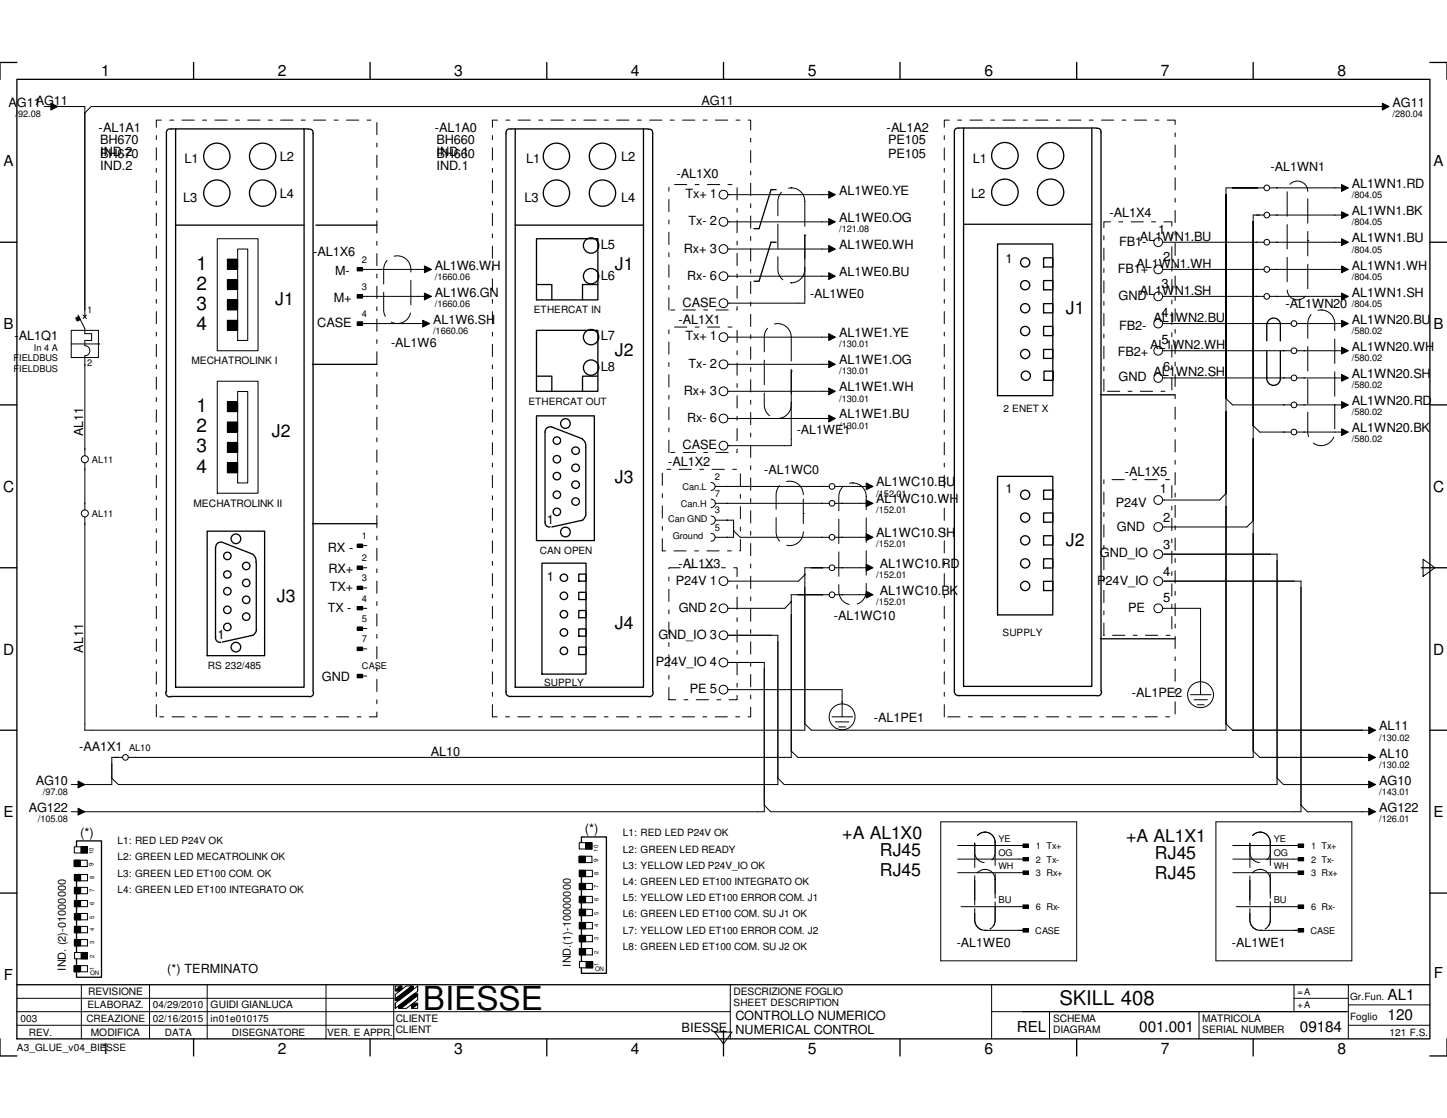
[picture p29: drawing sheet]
<svg xmlns="http://www.w3.org/2000/svg" width="279mm" height="216mm" viewBox="0 0 279 216" stroke-linecap="round" stroke-linejoin="round" font-family="sans-serif">
<defs><g id="words">
<text font-size="6.4" x="81.7" y="195.1">BIESSE</text>
<text font-size="3.9" x="204.6" y="194.1">SKILL 408</text>
<g font-size="3.7">
<text x="38" y="52.1">1</text>
<text x="38" y="56">2</text>
<text x="38" y="59.9">3</text>
<text x="38" y="63.8">4</text>
<text x="38" y="79.5">1</text>
<text x="38" y="83.4">2</text>
<text x="38" y="87.4">3</text>
<text x="38" y="91.3">4</text>
</g>
<g font-size="3.4">
<text x="118.7" y="52.1">J1</text>
<text x="53.1" y="58.9">J1</text>
<text x="205.8" y="60.7">J1</text>
<text x="118.7" y="68.7">J2</text>
<text x="52.5" y="84.4">J2</text>
<text x="118.7" y="93.3">J3</text>
<text x="205.8" y="105.5">J2</text>
<text x="53.5" y="116.2">J3</text>
<text x="118.7" y="121.4">J4</text>
<text x="162.6" y="162">+A AL1X0</text>
<text x="169.9" y="165.3">RJ45</text>
<text x="217.4" y="162.7">+A AL1X1</text>
<text x="223" y="165.9">RJ45</text>
<text x="169.9" y="169.2">RJ45</text>
<text x="223" y="169.8">RJ45</text>
</g>
<g font-size="3">
<text x="19.5" y="14.7">1</text>
<text x="53.6" y="14.7">2</text>
<text x="87.7" y="14.7">3</text>
<text x="121.8" y="14.7">4</text>
<text x="156" y="14.7">5</text>
<text x="190.1" y="14.7">6</text>
<text x="224.2" y="14.7">7</text>
<text x="258.2" y="14.7">8</text>
<text x=".6" y="95">C</text>
<text x="276.7" y="95">C</text>
<text x=".6" y="126.4">D</text>
<text x="276.7" y="126.4">D</text>
<text x="267.9" y="197">120</text>
<text x="267.9" y="193.1">AL1</text>
<text x="19.5" y="203.5">1</text>
<text x="53.6" y="203.5">2</text>
<text x="87.7" y="203.5">3</text>
<text x="121.8" y="203.5">4</text>
<text x="156" y="203.5">5</text>
<text x="190.1" y="203.5">6</text>
<text x="220" y="199.3">001.001</text>
<text x="224.2" y="203.5">7</text>
<text x="251" y="199.3">09184</text>
<text x="258.2" y="203.5">8</text>
</g>
<g font-size="2.9">
<text x=".7" y="32.1">A</text>
<text x="276.8" y="32.1">A</text>
<text x=".7" y="63.5">B</text>
<text x="276.8" y="63.5">B</text>
<text x=".7" y="157.9">E</text>
<text x="276.8" y="157.9">E</text>
<text x=".8" y="189.2">F</text>
<text x="276.9" y="188.9">F</text>
<text x="196.3" y="199.3">REL</text>
</g>
<g font-size="2.5">
<text x="1.7" y="20.6">AG11AG11</text>
<text x="135.5" y="20.3">AG11</text>
<text x="268.9" y="20.6">AG11</text>
<text x="19" y="25.5">-AL1A1</text>
<text x="19.3" y="27.8">BH670</text>
<text x="83.9" y="25.5">-AL1A0</text>
<text x="84.3" y="27.8">BH660</text>
<text x="171.2" y="25.5">-AL1A2</text>
<text x="171.5" y="27.8">PE105</text>
<text x="19.3" y="30.6">BH670</text>
<text x="19.3" y="30.1">IND.2</text>
<text x="19.3" y="32.9">IND.2</text>
<text x="35.6" y="31.4">L1</text>
<text x="54" y="31.1">L2</text>
<text x="84.3" y="30.6">BH660</text>
<text x="84.3" y="30.1">IND.1</text>
<text x="84.3" y="32.9">IND.1</text>
<text x="101.6" y="31.4">L1</text>
<text x="119.9" y="31.1">L2</text>
<text x="130.6" y="34.4">-AL1X0</text>
<text x="171.5" y="30.6">PE105</text>
<text x="187.8" y="31.4">L1</text>
<text x="35.3" y="38.9">L3</text>
<text x="54" y="38.3">L4</text>
<text x="101.3" y="38.9">L3</text>
<text x="119.9" y="38.9">L4</text>
<text x="132.3" y="38.3">Tx+ 1</text>
<text x="162" y="37.6">AL1WE0.YE</text>
<text x="187.5" y="38.3">L2</text>
<text x="214.2" y="41.9">-AL1X4</text>
<text x="261" y="36.3">AL1WN1.RD</text>
<text x="162" y="42.9">AL1WE0.OG</text>
<text x="216.1" y="47.5">FB1-</text>
<text x="220.1" y="46.5">AL1WN1.BU</text>
<text x="223.6" y="45.2">1</text>
<text x="261" y="46.8">AL1WN1.BU</text>
<text x="60.5" y="49.4">-AL1X6</text>
<text x="83.9" y="52.1">AL1W6.WH</text>
<text x="116" y="48.1">L5</text>
<text x="132" y="48.8">Rx+ 3</text>
<text x="162" y="48.1">AL1WE0.WH</text>
<text x="194.1" y="50.8">1</text>
<text x="215.8" y="52.7">FB1+</text>
<text x="224.6" y="50.4">2</text>
<text x="64.4" y="58.3">M+</text>
<text x="83.9" y="57.3">AL1W6.GN</text>
<text x="116" y="54">L6</text>
<text x="131.8" y="59.2">CASE</text>
<text x="216" y="57.9">GND</text>
<text x="220.1" y="57">AL1WN1.SH</text>
<text x="224.3" y="55.7">3</text>
<text x="248.2" y="59.5">-AL1WN20</text>
<text x="261" y="57.3">AL1WN1.SH</text>
<text x="2.8" y="65.7">-AL1Q1</text>
<text x="61.3" y="63.2">CASE</text>
<text x="116" y="65.7">L7</text>
<text x="131" y="62.5">-AL1X1</text>
<text x="132.3" y="65.7">Tx+ 1</text>
<text x="162" y="65.1">AL1WE1.YE</text>
<text x="216.1" y="63.8">FB2-</text>
<text x="222.7" y="62.1">AL1WN2.BU</text>
<text x="224.3" y="61.2">4</text>
<text x="261" y="62.5">AL1WN20.BU</text>
<text x="116" y="71.7">L8</text>
<text x="162" y="70.4">AL1WE1.OG</text>
<text x="215.8" y="68.7">FB2+</text>
<text x="224.3" y="66.4">5</text>
<text x="224.6" y="71.7">6</text>
<text x="132" y="76.2">Rx+ 3</text>
<text x="162" y="75.6">AL1WE1.WH</text>
<text x="216" y="73.6">GND</text>
<text x="222.7" y="72.6">AL1WN2.SH</text>
<text x="261" y="73">AL1WN20.SH</text>
<text x="261" y="78.2">AL1WN20.RD</text>
<text x="261" y="83.4">AL1WN20.BK</text>
<text x="131.8" y="86.7">CASE</text>
<text x="129" y="90">-AL1X2</text>
<text x="169.2" y="93.9">AL1WC10.BU</text>
<text x="194.1" y="95.2">1</text>
<text x="217.2" y="91.9">-AL1X5</text>
<text x="223.9" y="95.2">1</text>
<text x="105.6" y="101.1">1</text>
<text x="215.4" y="97.8">P24V</text>
<text x="224.6" y="100.8">2</text>
<text x="63.3" y="106.7">RX -</text>
<text x="169.2" y="103.8">AL1WC10.SH</text>
<text x="212.4" y="107.7">GND_IO</text>
<text x="215.6" y="102.4">GND</text>
<text x="224.6" y="106">3</text>
<text x="63.4" y="110.6">RX+</text>
<text x="105.6" y="112.3">1</text>
<text x="130.5" y="112.9">P24V 1</text>
<text x="131" y="109.6">-AL1X3</text>
<text x="169.9" y="109.6">AL1WC10.RD</text>
<text x="211.9" y="112.9">P24V_IO</text>
<text x="224.6" y="111.3">4</text>
<text x="131.1" y="118.2">GND 2</text>
<text x="161" y="119.8">-AL1WC10</text>
<text x="169.9" y="114.9">AL1WC10.BK</text>
<text x="217.8" y="118.2">PE</text>
<text x="224.6" y="116.2">5</text>
<text x="42" y="123.4">1</text>
<text x="127.1" y="123.4">GND_IO 3</text>
<text x="62.1" y="131.6">GND</text>
<text x="126.6" y="128.7">P24V_IO 4</text>
<text x="133.2" y="133.9">PE 5</text>
<text x="218.5" y="134.5">-AL1PE2</text>
<text x="168.7" y="139.4">-AL1PE1</text>
<text x="266.3" y="141.1">AL11</text>
<text x="15.3" y="145">-AA1X1</text>
<text x="83.2" y="146">AL10</text>
<text x="266.3" y="146.3">AL10</text>
<text x="6.9" y="151.6">AG10</text>
<text x="266.3" y="151.6">AG10</text>
<text x="5.5" y="156.8">AG122</text>
<text x="15.5" y="161.7">(*)</text>
<text x="112.9" y="160.9">(*)</text>
<text x="266.3" y="156.8">AG122</text>
<text x="142" y="197">CONTROLLO NUMERICO</text>
<text x="131.6" y="199.3">BIESSE</text>
</g>
<g font-size="2.4">
<text x="245.3" y="33.1">-AL1WN1</text>
<text x="261" y="41.6">AL1WN1.BK</text>
<text x="132.9" y="43.5">Tx- 2</text>
<text x="64.7" y="53">M-</text>
<text x="162" y="53.4">AL1WE0.BU</text>
<text x="219.5" y="51.7">AL1WN1.WH</text>
<text x="261" y="52.1">AL1WN1.WH</text>
<text x="132.7" y="54">Rx- 6</text>
<text x="156.4" y="57.6">-AL1WE0</text>
<text x="83.6" y="62.5">AL1W6.SH</text>
<text x="75.5" y="67.1">-AL1W6</text>
<text x="132.9" y="71">Tx- 2</text>
<text x="222.1" y="67.4">AL1WN2.WH</text>
<text x="261" y="67.7">AL1WN20.WH</text>
<text x="132.7" y="81.5">Rx- 6</text>
<text x="153.8" y="83.8">-AL1WE1</text>
<text x="162" y="80.8">AL1WE1.BU</text>
<text x="16.1" y="84.2" transform="rotate(-90 16.1 84.2)">AL11</text>
<text x="147.6" y="91.6">-AL1WC0</text>
<text x="169.2" y="97.2">AL1WC10.WH</text>
<text x="63.3" y="118.2">TX -</text>
<text x="63.7" y="114.2">TX+</text>
<text x="16.1" y="126.1" transform="rotate(-90 16.1 126.1)">AL11</text>
<text x="184.7" y="182.9">-AL1WE0</text>
<text x="237.9" y="182.9">-AL1WE1</text>
<text x="32.3" y="187.9">(*) TERMINATO</text>
<text x="142" y="199.8">NUMERICAL CONTROL</text>
</g>
<g font-size="2.1">
<text x="12.7" y="187.5" transform="rotate(-90 12.7 187.5)">IND. (2)-01000000</text>
<text x="110.2" y="186.7" transform="rotate(-90 110.2 186.7)">IND.(1)-10000000</text>
</g>
<g font-size="2">
<text x="37" y="70.4">MECHATROLINK I</text>
<text x="37.4" y="97.8">MECHATROLINK II</text>
<text x="17" y="192.1">REVISIONE</text>
<text x="40.6" y="194.7">GUIDI GIANLUCA</text>
<text x="76.4" y="197.4">CLIENTE</text>
<text x="141.6" y="192.1">DESCRIZIONE FOGLIO</text>
<text x="203.3" y="197.4">SCHEMA</text>
<text x="232.2" y="197.4">MATRICOLA</text>
<text x="17.6" y="200">MODIFICA</text>
<text x="76.4" y="199.6">CLIENT</text>
<text x="203.3" y="199.6">DIAGRAM</text>
<text x="232.2" y="199.6">SERIAL NUMBER</text>
</g>
<g font-size="1.9">
<text x="103.1" y="60.5">ETHERCAT IN</text>
<text x="102" y="78.2">ETHERCAT OUT</text>
<text x="193.8" y="79.5">2 ENET X</text>
<text x="104.2" y="107">CAN OPEN</text>
<text x="193.6" y="122.7">SUPPLY</text>
<text x="40.1" y="129.3">RS 232/485</text>
<text x="105.1" y="132.5">SUPPLY</text>
<text x="120.3" y="161.5">L1: RED LED P24V OK</text>
<text x="22.7" y="163.1">L1: RED LED P24V OK</text>
<text x="22.7" y="166.2">L2: GREEN LED MECATROLINK OK</text>
<text x="120.3" y="164.6">L2: GREEN LED READY</text>
<text x="120.3" y="167.8">L3: YELLOW LED P24V_IO OK</text>
<text x="22.7" y="169.3">L3: GREEN LED ET100 COM. OK</text>
<text x="22.7" y="172.5">L4: GREEN LED ET100 INTEGRATO OK</text>
<text x="120.3" y="170.9">L4: GREEN LED ET100 INTEGRATO OK</text>
<text x="120.3" y="174">L5: YELLOW LED ET100 ERROR COM. J1</text>
<text x="120.3" y="177.2">L6: GREEN LED ET100 COM. SU J1 OK</text>
<text x="120.3" y="180.3">L7: YELLOW LED ET100 ERROR COM. J2</text>
<text x="120.3" y="183.5">L8: GREEN LED ET100 COM. SU J2 OK</text>
<text x="3.9" y="197.4">003</text>
<text x="16.7" y="197.4">CREAZIONE</text>
<text x="16.9" y="194.7">ELABORAZ.</text>
<text x="29.5" y="194.7">04/29/2010</text>
<text x="29.5" y="197.4">02/16/2015</text>
<text x="40.6" y="197.4">in01e010175</text>
<text x="141.6" y="194.4">SHEET DESCRIPTION</text>
<text x="260.7" y="197">Foglio</text>
<text x="260.7" y="193.1">Gr.Fun.</text>
<text x="3.3" y="202.9">A3_GLUE_v04_BIESSE</text>
<text x="5.6" y="200">REV.</text>
<text x="31.8" y="200">DATA</text>
<text x="44.8" y="200">DISEGNATORE</text>
<text x="63.2" y="200">VER. E APPR.</text>
<text x="268.3" y="200">121 F.S.</text>
</g>
<g font-size="1.8">
<text x="3" y="22.6">/92.08</text>
<text x="268.9" y="22.6">/280.04</text>
<text x="261" y="38.3">/804.05</text>
<text x="162" y="44.8">/121.08</text>
<text x="261" y="43.5">/804.05</text>
<text x="69.9" y="50.8">2</text>
<text x="261" y="48.8">/804.05</text>
<text x="69.9" y="56">3</text>
<text x="83.9" y="54">/1660.06</text>
<text x="83.9" y="59.2">/1660.06</text>
<text x="261" y="54">/804.05</text>
<text x="261" y="59.2">/804.05</text>
<text x="16.8" y="60.5">1</text>
<text x="69.9" y="61.2">4</text>
<text x="83.6" y="64.4">/1660.06</text>
<text x="261" y="64.4">/580.02</text>
<text x="2.6" y="69.7">FIELDBUS</text>
<text x="2.6" y="71.8">FIELDBUS</text>
<text x="6.6" y="67.7">In 4 A</text>
<text x="16.8" y="70.7">2</text>
<text x="162" y="67.1">/130.01</text>
<text x="261" y="69.7">/580.02</text>
<text x="162" y="72.3">/130.01</text>
<text x="162" y="77.6">/130.01</text>
<text x="261" y="74.9">/580.02</text>
<text x="162" y="82.8">/130.01</text>
<text x="261" y="80.2">/580.02</text>
<text x="17.7" y="89.3">AL11</text>
<text x="261" y="85.4">/580.02</text>
<text x="131.8" y="94.6">Can.L</text>
<text x="138" y="92.6">2</text>
<text x="138" y="95.9">7</text>
<text x="169.2" y="95.9">/152.01</text>
<text x="17.7" y="99.8">AL11</text>
<text x="129" y="100.8">Can GND</text>
<text x="131.5" y="97.8">Can.H</text>
<text x="138" y="99.1">3</text>
<text x="169.2" y="99.1">/152.01</text>
<text x="69.9" y="104.1">1</text>
<text x="129.9" y="104.1">Ground</text>
<text x="138" y="102.4">5</text>
<text x="169.2" y="105.7">/152.01</text>
<text x="69.9" y="108.3">2</text>
<text x="69.9" y="112.3">3</text>
<text x="169.2" y="111.6">/152.01</text>
<text x="69.9" y="116.2">4</text>
<text x="169.2" y="116.8">/152.01</text>
<text x="69.9" y="120.1">5</text>
<text x="69.9" y="124">7</text>
<text x="69.9" y="129.3">CASE</text>
<text x="266.3" y="143">/130.02</text>
<text x="24.9" y="145">AL10</text>
<text x="266.3" y="148.3">/130.02</text>
<text x="8.3" y="153.5">/97.08</text>
<text x="266.3" y="153.5">/143.01</text>
<text x="7.3" y="158.7">/105.08</text>
<text x="266.3" y="158.7">/126.01</text>
<text x="192.8" y="162.7">YE</text>
<text x="192.8" y="165.3">OG</text>
<text x="200" y="164">1 Tx+</text>
<text x="200" y="166.6">2 Tx-</text>
<text x="246" y="162.7">YE</text>
<text x="246" y="165.3">OG</text>
<text x="253.2" y="164">1 Tx+</text>
<text x="253.2" y="166.6">2 Tx-</text>
<text x="200" y="169.2">3 Rx+</text>
<text x="253.2" y="169.2">3 Rx+</text>
<text x="192.8" y="174.4">BU</text>
<text x="200" y="175.7">6 Rx-</text>
<text x="246" y="174.4">BU</text>
<text x="253.2" y="175.7">6 Rx-</text>
<text x="199.9" y="180.3">CASE</text>
<text x="253" y="180.3">CASE</text>
<text x="250.5" y="192.1">=A</text>
<text x="250.5" y="194.7">+A</text>
</g>
<g font-size="1.7">
<text x="192.8" y="167.9">WH</text>
<text x="246" y="167.9">WH</text>
</g>
<g font-size="1.2">
<text x="18" y="167.2" transform="rotate(-90 18 167.2)">9</text>
<text x="18" y="165" transform="rotate(-90 18 165)">10</text>
<text x="115.5" y="166.4" transform="rotate(-90 115.5 166.4)">9</text>
<text x="115.5" y="164.5" transform="rotate(-90 115.5 164.5)">10</text>
<text x="17.4" y="188.3">ON</text>
<text x="114.9" y="187.5">ON</text>
</g>
<g font-size="1.1">
<text x="18.2" y="172.3" transform="rotate(-90 18.2 172.3)">7</text>
<text x="18.2" y="169.8" transform="rotate(-90 18.2 169.8)">8</text>
<text x="115.6" y="173.9" transform="rotate(-90 115.6 173.9)">6</text>
<text x="115.6" y="171.5" transform="rotate(-90 115.6 171.5)">7</text>
<text x="115.6" y="169" transform="rotate(-90 115.6 169)">8</text>
<text x="18.2" y="179.8" transform="rotate(-90 18.2 179.8)">4</text>
<text x="18.2" y="177.4" transform="rotate(-90 18.2 177.4)">5</text>
<text x="18.2" y="174.7" transform="rotate(-90 18.2 174.7)">6</text>
<text x="115.6" y="179" transform="rotate(-90 115.6 179)">4</text>
<text x="115.6" y="176.6" transform="rotate(-90 115.6 176.6)">5</text>
<text x="18.2" y="184.9" transform="rotate(-90 18.2 184.9)">2</text>
<text x="18.2" y="182.3" transform="rotate(-90 18.2 182.3)">3</text>
<text x="115.6" y="184.1" transform="rotate(-90 115.6 184.1)">2</text>
<text x="115.6" y="181.5" transform="rotate(-90 115.6 181.5)">3</text>
<text x="18.2" y="187.4" transform="rotate(-90 18.2 187.4)">1</text>
<text x="115.6" y="186.6" transform="rotate(-90 115.6 186.6)">1</text>
</g>
</g></defs>
<g fill="none" stroke="#000" stroke-width=".25">
<path d="M3.3 15.3h272.8v185.3h-272.8zM3.3 12.1h-3.3v3.2M37.4 12.1v3.2M71.5 12.1v3.2M105.6 12.1v3.2M139.7 12.1v3.2M173.8 12.1v3.2M207.9 12.1v3.2M242 12.1v3.2M276.1 12.1h3.3v3.2M33 24.9a.7 .7 0 0 0-.9 .9v107.8M33 24.9h.9"/>
<path d="M33.9 24.9h24.8v107.8h-24.8zM58.7 24.9h.9M59.6 25a.63 .63 0 0 1 .7 .1 .63 .63 0 0 1 .1 .7M60.5 25.8v107.8M97.7 25.8v107.8M98.6 24.9a.66 .66 0 0 0-.7 .2 .66 .66 0 0 0-.2 .7M98.6 24.9h.9M99.5 24.9h24.7v107.8h-24.7zM124.2 24.9h.9M125.2 25a.63 .63 0 0 1 .6 .1 .63 .63 0 0 1 .2 .7M126 25.8v107.8M149.9 36.6h-1l-2.3 7.6h-1"/>
<path d="M184.3 25.6v107.8M185.2 24.8a.66 .66 0 0 0-.7 .1 .66 .66 0 0 0-.2 .7M185.2 24.7h.9M186.1 24.7h24.7v107.8h-24.7zM210.8 24.7h.9M211.8 24.8a.63 .63 0 0 1 .6 .2 .63 .63 0 0 1 .2 .6M212.6 25.6v107.8M0 46.8h3.3M33.9 43.5h24.8M61 43.5h11.8M99.5 43.5h24.7M103.6 54.9h3v3"/>
<path d="M103.6 46.1h11.8v11.8h-11.8zM115.4 54.9h-2.9v3M149.9 46.8h-1l-2.3 7.5h-1M186.1 43.3h24.7M192.6 47.1h10.7v29.3h-10.7zM201.5 49.8h1.8v1.8h-1.8zM201.5 54.2h1.8v1.8h-1.8zM201.5 58.6h1.8v1.8h-1.8zM276.1 46.8h3.3M0 78.2h3.3M60.3 70.4h12.5M103.6 72.6h3v3"/>
<path d="M103.6 63.8h11.8v11.8h-11.8zM115.4 72.6h-2.9v3M201.5 63h1.8v1.8h-1.8zM201.5 67.5h1.8v1.7h-1.8zM201.6 71.7h1.8v1.7h-1.8zM212.5 76.2h14.4M276.1 78.2h3.3M103.6 80.3h11.2v24.1h-11.2zM112.4 84.8a1.52 1.52 0 0 1 .7 1.6M112.5 84.8l-5.9-2.3a1 1 0 0 0-1.4 .9v17.4M113.1 99.4l-.2 .6-.5 .5M113.1 86.4v13.1"/>
<path d="M192.6 92h10.7v26.7h-10.7zM201.5 94.7h1.8v1.7h-1.8zM201.5 99.1h1.8v1.7h-1.8zM0 109.6h3.3M40 102.6h11.1v24h-11.1zM41.6 105.7v17.3M41.7 105.7a.97 .97 0 0 1 1.2-1l5.9 2.3M48.8 107.1a1.51 1.51 0 0 1 .6 1.5M49.5 108.7v13M60.3 101.1h12.5M104.6 108.8h8.6v21.4h-8.6zM105.3 100.8a.78 .78 0 0 0 .9 .9"/>
<path d="M111.8 110.9h1.4v1.3h-1.4zM111.8 114.4h1.4v1.4h-1.4zM111.8 117.9h1.4v1.4h-1.4zM112.5 100.5l-5.9 1.3M201.5 103.5h1.8v1.7h-1.8zM201.5 107.9h1.8v1.8h-1.8zM201.5 112.3h1.8v1.7h-1.8zM274.4 109.6h5M32 133.6a.75 .75 0 0 0 .2 .7 .75 .75 0 0 0 .8 .2M41.7 123a.84 .84 0 0 0 .9 1M48.8 122.7l-5.9 1.3M49.5 121.7l-.3 .6-.4 .4"/>
<path d="M60.5 133.6a.71 .71 0 0 1-.2 .7 .71 .71 0 0 1-.7 .2h-26.6M97.7 133.5a.78 .78 0 0 0 1 1M111.8 121.5h1.4v1.4h-1.4zM111.8 125h1.4v1.4h-1.4zM126.1 133.6a.71 .71 0 0 1-.2 .7 .71 .71 0 0 1-.8 .2h-26.5M184.3 133.3a.78 .78 0 0 0 .9 1M212.5 123.4h14.4M212.6 133.4a.7 .7 0 0 1-.1 .8 .7 .7 0 0 1-.8 .1h-26.5M0 141h3.3M276.1 141h3.3M0 172.5h3.3M14.8 163.4v-1h4.8v26.3h-4.8v-1"/>
<path d="M14.8 170.1v1.2M14.8 172.6v1.3M14.8 175.1v1.3M14.8 177.6v1.3M112.3 162.7v-1.1h4.8v26.4h-4.8v-1.1M112.3 169.3v1.3M112.3 171.8v1.3M112.3 174.3v1.3M112.3 176.8v1.3M112.3 179.4v1.2M276.1 172.5h3.3M3.3 190.2h272.8"/>
<path d="M14.8 180.1v1.3M14.8 182.7v1.2M14.8 185.2v1.2M112.3 181.9v1.2M112.3 184.4v1.2M139.7 199v4.9M0 200.6v3.3h3.3M37.4 200.6v3.3M71.5 200.6v3.3M105.6 200.6v3.3M173.8 200.6v3.3M207.9 200.6v3.3"/>
<path d="M242 200.6v3.3M279.4 200.6v3.3h-3.3"/>
<circle cx="41.9" cy="30.2" r="2.54"/>
<circle cx="41.9" cy="37.3" r="2.54"/>
<circle cx="50.7" cy="30.2" r="2.54"/>
<circle cx="50.7" cy="37.3" r="2.54"/>
<circle cx="107.4" cy="30.2" r="2.54"/>
<circle cx="107.4" cy="37.3" r="2.54"/>
<circle cx="116.3" cy="30.2" r="2.54"/>
<circle cx="116.3" cy="37.3" r="2.54"/>
<circle cx="194" cy="30.1" r="2.55"/>
<circle cx="194" cy="37.1" r="2.55"/>
<circle cx="202.9" cy="30.1" r="2.54"/>
<circle cx="202.9" cy="37.1" r="2.54"/>
<circle cx="114.1" cy="47.4" r="1.48"/>
<circle cx="114.1" cy="53.3" r="1.48"/>
<circle cx="197.9" cy="55.1" r=".89"/>
<circle cx="197.9" cy="50.7" r=".89"/>
<circle cx="197.9" cy="59.5" r=".89"/>
<circle cx="114.1" cy="71" r="1.48"/>
<circle cx="114.1" cy="65.1" r="1.48"/>
<circle cx="197.9" cy="63.9" r=".89"/>
<circle cx="197.9" cy="68.4" r=".89"/>
<circle cx="198.1" cy="72.6" r=".89"/>
<circle cx="107.5" cy="95.5" r=".72"/>
<circle cx="107.5" cy="91.9" r=".72"/>
<circle cx="107.5" cy="98.8" r=".72"/>
<circle cx="107.5" cy="88.7" r=".72"/>
<circle cx="107.5" cy="85.1" r=".72"/>
<circle cx="109.2" cy="81.8" r=".93"/>
<circle cx="111.2" cy="90.3" r=".73"/>
<circle cx="111.2" cy="87" r=".73"/>
<circle cx="111.2" cy="93.6" r=".73"/>
<circle cx="111.2" cy="96.9" r=".73"/>
<circle cx="197.9" cy="99.9" r=".89"/>
<circle cx="197.9" cy="95.5" r=".89"/>
<circle cx="43.9" cy="114.2" r=".72"/>
<circle cx="43.9" cy="117.8" r=".72"/>
<circle cx="43.9" cy="107.4" r=".72"/>
<circle cx="43.9" cy="110.9" r=".71"/>
<circle cx="45.6" cy="104.1" r=".93"/>
<circle cx="47.5" cy="112.6" r=".72"/>
<circle cx="47.5" cy="119.1" r=".72"/>
<circle cx="47.5" cy="115.8" r=".72"/>
<circle cx="47.5" cy="109.3" r=".72"/>
<circle cx="108.9" cy="118.6" r=".72"/>
<circle cx="108.9" cy="115.1" r=".72"/>
<circle cx="108.9" cy="111.6" r=".71"/>
<circle cx="109.2" cy="102.7" r=".93"/>
<circle cx="197.9" cy="113.2" r=".89"/>
<circle cx="197.9" cy="104.3" r=".89"/>
<circle cx="197.9" cy="108.8" r=".89"/>
<circle cx="43.9" cy="121.1" r=".72"/>
<circle cx="45.6" cy="125" r=".93"/>
<circle cx="108.9" cy="125.7" r=".72"/>
<circle cx="108.9" cy="122.1" r=".72"/>
</g>
<g fill="none" stroke="#000" stroke-width=".19">
<path d="M9.8 19.9l1.3 .7-1.3 .7zM266.9 19.9l1.3 .7-1.3 .7zM8.5 20.6h2M11 20.6h5.4v40.6M140.5 37.6h20.2M160 37l1.3 .6-1.3 .7zM244.1 36.3h-7.4v104.7h-80l-1.3-1.2M245.1 36.3h14.6M259 35.6l1.3 .7-1.3 .7zM267.6 20.6h-250l-1.2 1.2M42 46.1h7.8v21.6h-7.8zM43.9 50h2v2h-2z"/>
<path d="M43.9 54h2v1.9h-2zM43.9 57.9h2v2h-2zM45.9 48.1h1.9v17.6h-1.9zM69 51.7h1v.6h-1zM69 56.9h1v.7h-1zM70 57.2h12.6M70 52h12.6M82 51.4l1.3 .6-1.3 .7zM82 56.6l1.3 .6-1.3 .7zM140.5 53.3h20.2M140.5 48.1h20.2M140.5 42.8h20.2"/>
<path d="M155.4 45.5v13h-14.9M160 42.2l1.3 .6-1.3 .7zM160 47.4l1.3 .7-1.3 .6zM160 52.7l1.3 .6-1.3 .7zM224.5 57.2h19.6M224.5 52h19.6M224.5 46.8h19.6M244.1 41.5h-2.1v104.8h-87.9l-1.3-1.3M245.1 57.2h14.6M245.1 52h14.6M245.1 46.8h14.6M245.1 41.5h14.6"/>
<path d="M259 40.9l1.3 .6-1.3 .7zM259 46.1l1.3 .7-1.3 .6zM259 51.4l1.3 .6-1.3 .7zM259 56.6l1.3 .6-1.3 .7zM13.8 63.8h5.2v5.2h-5.2zM13.8 66.4h5.2M14.6 61.4l.6-.3 .3 .6-.6 .3zM15.1 60.8l1.3 2.7v.9h1.3v1.3h-1.3v1.1a.97 .97 0 0 1 1 .9 .97 .97 0 0 1-1 1v19.3M16 60.8l.7 .7M16.7 60.8l-.7 .7M19 66.4h.1M42 73.6h7.8v21.6h-7.8z"/>
<path d="M43.9 61.8h2v2h-2zM43.9 77.6h2v1.9h-2zM45.9 75.6h1.9v17.7h-1.9zM69 62.1h1v.7h-1zM70 62.5h12.3M81.6 61.8l1.4 .7-1.4 .7zM140.5 65.1h20.2M140.5 70.4h20.2M140.5 75.6h20.2M152.8 71.7v14.4h-12.3M160 64.4l1.3 .7-1.3 .6zM160 69.7l1.3 .7-1.3 .6z"/>
<path d="M160 74.9l1.3 .7-1.3 .6zM224.5 73h24.8M224.5 67.7h24.8M224.5 62.5h24.8M236.7 77l1.3 1.2h11.3M250.4 73h9.3M250.4 67.7h9.3M250.4 62.5h9.3M250.4 78.2h9.3M259 61.8l1.3 .7-1.3 .7zM259 67.1l1.3 .6-1.3 .7zM259 72.3l1.3 .7-1.3 .6z"/>
<path d="M259 77.6l1.3 .6-1.3 .7zM16.4 89.3v9.2M16.4 99.8v41.2h139v-31.4h4.7M43.9 81.5h2v1.9h-2zM43.9 85.4h2v2h-2zM43.9 89.3h2v2h-2zM137.3 93.2a.76 .76 0 0 1 .8 .7 .76 .76 0 0 1-.8 .8M137.3 96.4a.81 .81 0 0 1 .8 .8 .81 .81 0 0 1-.8 .8M137.3 99.7a.81 .81 0 0 1 .8 .8 .81 .81 0 0 1-.8 .8M138.1 97.2h22M138.1 93.9h22M140.5 80.8h20.2"/>
<path d="M160 80.2l1.3 .6-1.3 .7zM161.2 97.2h6.7M161.2 93.9h6.7M167.3 93.3l1.3 .6-1.3 .7zM167.3 96.6l1.3 .6-1.3 .6zM236.7 95.3l-1.2 1.3h-11M242 82.2l1.2 1.2h6.1M250.4 83.4h9.3M259 82.8l1.3 .6-1.3 .7zM69 105.1h1v.6h-1zM69 109.3h1v.7h-1zM69 113.2h1v.6h-1z"/>
<path d="M69 117.1h1v.7h-1zM70 117.5h.8M70 109.6h.8M70 105.4h.8M70 113.5h.8M137.3 103a.76 .76 0 0 1 .8 .8 .76 .76 0 0 1-.8 .7M138.1 100.5h3.5v3.3h-3.5M141.6 102.5l1.3 1.3h17.2M152.8 116.2l-1.2 1.3h-11.1M155.4 111l-1.2 1.2h-13.7M160.1 114.8h-7.3v31.5h-128M161.2 103.8h6.7"/>
<path d="M161.2 114.8h6.7M161.2 109.6h6.7M167.3 103.1l1.3 .7-1.3 .6zM167.3 109l1.3 .6-1.3 .7zM167.3 114.2l1.3 .6-1.3 .7zM224.5 107h22.1v44.5h-95.2l-1.2-1.2M224.5 117.5h7.3v16.7M224.5 112.2h26.7v44.6h-102.4l-1.2-1.3M242 100.5l-1.3 1.3h-16.2M274.8 108l2.3 1.6-2.3 1.7zM69 121.1h1v.6h-1zM69 125h1v.6h-1z"/>
<path d="M69 130.2h1v.7h-1zM70 121.4h.8M70 125.3h.8M70 130.6h.8M140.5 122.7h9.7v28.8h-127.3l-1.3-1.2M140.5 133.2h22.1v5.2M140.5 127.9h7.1v28.9h-131.3M160.7 138.4h3.9M161.3 139.4h2.6M229.9 134.2h3.9M230.5 135.1h2.6M231.2 136.1h1.3"/>
<path d="M236.7 139.8l1.3 1.2h27M13.8 151.5h1.9M13.8 156.8h1.9M15.1 150.8l1.3 .7-1.3 .6zM15.1 156.1l1.3 .7-1.3 .6zM23.7 146.3h-2.1v5.2h-5.3M162 140.4h1.3M181.7 158.7h26.2v26.8h-26.2zM234.8 158.7h26.2v26.8h-26.2zM242 145l1.2 1.3h21.8M246.6 150.3l1.2 1.2h17.2M251.2 155.5l1.2 1.3h12.6"/>
<path d="M264.3 140.4l1.3 .6-1.3 .7zM264.3 145.6l1.3 .7-1.3 .6zM264.3 150.8l1.3 .7-1.3 .6zM264.3 156.1l1.3 .7-1.3 .6zM14.3 166.1h1.2v1.2h-1.2zM14.4 168.9h1.2v1.2h-1.2zM14.4 171.4h1.2v1.2h-1.2zM14.4 173.9h1.2v1.2h-1.2zM14.4 176.4h1.2v1.2h-1.2zM14.4 178.9h1.2v1.2h-1.2zM14.4 163.5h2.4v1.2h-2.4zM14.4 166.1h2.4v1.2h-2.4z"/>
<path d="M14.4 168.9h2.5v1.2h-2.5zM14.4 171.4h2.5v1.2h-2.5zM14.4 173.9h2.5v1.2h-2.5zM14.4 176.4h2.5v1.2h-2.5zM14.4 178.9h2.5v1.2h-2.5zM15.6 163.5h1.2v1.2h-1.2zM111.8 165.4h1.2v1.2h-1.2zM111.8 168.1h1.3v1.2h-1.3zM111.8 170.6h1.3v1.2h-1.3zM111.8 173.1h1.3v1.2h-1.3zM111.8 175.6h1.3v1.2h-1.3zM111.8 178.1h1.3v1.3h-1.3z"/>
<path d="M111.8 162.7h2.5v1.3h-2.5zM111.8 165.4h2.5v1.2h-2.5zM111.9 168.1h2.5v1.2h-2.5zM111.9 170.6h2.5v1.2h-2.5zM111.9 173.1h2.5v1.2h-2.5zM111.9 175.6h2.5v1.2h-2.5zM111.9 178.1h2.5v1.3h-2.5zM113.1 162.7h1.2v1.3h-1.2zM184.9 163.3h12.7M184.9 165.9h12.7M184.9 168.5h12.7M185.6 175.1h12"/>
<path d="M190.2 179.7h7.4M197.5 163h1.1v.6h-1.1zM197.5 165.6h1.1v.6h-1.1zM197.5 168.2h1.1v.7h-1.1zM197.5 174.8h1.1v.6h-1.1zM197.5 179.3h1.1v.7h-1.1zM238 163.3h12.7M238 165.9h12.7M238 168.5h12.7M238.7 175.1h12M243.3 179.7h7.4M250.7 163h1v.6h-1z"/>
<path d="M250.7 165.6h1v.6h-1zM250.7 168.2h1v.7h-1zM250.7 174.8h1v.6h-1zM250.7 179.3h1v.7h-1zM3.3 195.4h137.7M3.3 198h72.7M3.3 192.8h72.7M14.3 186.5h1.3v1.2h-1.3zM14.4 181.4h1.2v1.3h-1.2zM14.4 181.4h2.5v1.3h-2.5zM14.4 183.9h2.5v1.3h-2.5zM14.4 186.5h2.5v1.2h-2.5z"/>
<path d="M15.7 183.9h1.2v1.3h-1.2zM15.7 190.2v10.4M28.9 190.2v10.4M40 190.2v10.4M62.9 190.2v10.4M76 190.2v10.4M76.3 192.9l3.2-2.5h.3v.7l-2.8 2.1h-.7zM76.3 191.2l1-.8h.3v.6l-.4 .4h-.9zM76.3 193.7l4.3-3.3v1l-4.3 3.3zM76.3 192l2.1-1.6h1.1l-3.2 2.5zM76.3 190.4h1l-1 .8zM76.3 192.9v.4"/>
<path d="M76.3 193.7v1M77 194.2l3-2.3h.6v.3l-3.2 2.5h-.4zM77.4 194.7l3.2-2.5v.9l-2.1 1.6zM79.5 194l.3-.3h.8v.2l-1 .8h-.1zM79.6 194.7l1-.8v.8zM80.6 190.4v1M111.8 180.6h1.3v1.3h-1.3zM111.8 183.2h1.3v1.2h-1.3zM111.9 180.6h2.5v1.3h-2.5zM111.9 183.2h2.5v1.2h-2.5zM111.9 185.7h2.5v1.2h-2.5zM113.2 185.7h1.3v1.2h-1.3z"/>
<path d="M138 199.3h3.4l-1.7 2.3zM141 190.2v10.4M191.5 195.4h68.8M191.5 190.2v10.4M202.6 195.4v5.2M231.5 195.4v5.2M249.9 192.8h10.4M249.9 190.2v5.2M260.3 190.2v10.4M260.3 198h15.8M260.3 194.1h15.8"/>
<circle cx="139.7" cy="37.6" r=".85"/>
<circle cx="244.6" cy="36.3" r=".55"/>
<circle cx="139.7" cy="58.5" r=".85"/>
<circle cx="139.7" cy="42.8" r=".85"/>
<circle cx="139.7" cy="53.3" r=".85"/>
<circle cx="139.7" cy="48.1" r=".85"/>
<circle cx="223.6" cy="46.8" r=".85"/>
<circle cx="223.6" cy="52" r=".85"/>
<circle cx="223.6" cy="57.2" r=".85"/>
<circle cx="244.6" cy="57.2" r=".55"/>
<circle cx="244.6" cy="41.5" r=".55"/>
<circle cx="244.6" cy="52" r=".55"/>
<circle cx="244.6" cy="46.8" r=".55"/>
<circle cx="139.7" cy="65.1" r=".85"/>
<circle cx="139.7" cy="70.4" r=".85"/>
<circle cx="139.7" cy="75.6" r=".85"/>
<circle cx="223.6" cy="73" r=".85"/>
<circle cx="223.6" cy="62.5" r=".85"/>
<circle cx="223.6" cy="67.7" r=".85"/>
<circle cx="249.9" cy="67.7" r=".55"/>
<circle cx="249.9" cy="62.5" r=".55"/>
<circle cx="249.9" cy="73" r=".55"/>
<circle cx="249.9" cy="78.2" r=".55"/>
<circle cx="16.4" cy="88.7" r=".68"/>
<circle cx="16.4" cy="99.1" r=".68"/>
<circle cx="139.7" cy="86.1" r=".85"/>
<circle cx="139.7" cy="80.8" r=".85"/>
<circle cx="160.7" cy="93.9" r=".55"/>
<circle cx="160.7" cy="97.2" r=".55"/>
<circle cx="223.6" cy="96.6" r=".85"/>
<circle cx="249.9" cy="83.4" r=".55"/>
<circle cx="139.7" cy="112.2" r=".85"/>
<circle cx="139.7" cy="117.5" r=".85"/>
<circle cx="160.7" cy="109.6" r=".55"/>
<circle cx="160.7" cy="103.8" r=".55"/>
<circle cx="160.7" cy="114.9" r=".55"/>
<circle cx="223.6" cy="101.8" r=".85"/>
<circle cx="223.6" cy="112.2" r=".85"/>
<circle cx="223.6" cy="107" r=".85"/>
<circle cx="223.6" cy="117.5" r=".85"/>
<circle cx="139.7" cy="133.2" r=".85"/>
<circle cx="139.7" cy="127.9" r=".85"/>
<circle cx="139.7" cy="122.7" r=".85"/>
<circle cx="162.6" cy="138.4" r="2.49"/>
<circle cx="231.8" cy="134.2" r="2.5"/>
<circle cx="24.2" cy="146.3" r=".55"/>
</g>
<g fill="#000">
<path d="M9.8 19.9l1.3 .7-1.3 .7zM266.9 19.9l1.3 .7-1.3 .7zM160 37l1.3 .6-1.3 .7zM259 35.6l1.3 .7-1.3 .7zM82 51.4l1.3 .6-1.3 .7zM82 56.6l1.3 .6-1.3 .7zM160 42.2l1.3 .6-1.3 .7zM160 47.4l1.3 .7-1.3 .6zM160 52.7l1.3 .6-1.3 .7zM259 40.9l1.3 .6-1.3 .7zM259 46.1l1.3 .7-1.3 .6zM259 51.4l1.3 .6-1.3 .7z"/>
<path d="M259 56.6l1.3 .6-1.3 .7zM14.6 61.4l.6-.3 .3 .6-.6 .3zM81.6 61.8l1.4 .7-1.4 .7zM160 64.4l1.3 .7-1.3 .6zM160 69.7l1.3 .7-1.3 .6zM160 74.9l1.3 .7-1.3 .6zM259 61.8l1.3 .7-1.3 .7zM259 67.1l1.3 .6-1.3 .7zM259 72.3l1.3 .7-1.3 .6zM259 77.6l1.3 .6-1.3 .7zM160 80.2l1.3 .6-1.3 .7zM167.3 93.3l1.3 .6-1.3 .7z"/>
<path d="M167.3 96.6l1.3 .6-1.3 .6zM259 82.8l1.3 .6-1.3 .7zM167.3 103.1l1.3 .7-1.3 .6zM167.3 109l1.3 .6-1.3 .7zM167.3 114.2l1.3 .7-1.3 .6zM15.1 150.8l1.3 .7-1.3 .6zM15.1 156.1l1.3 .7-1.3 .6zM264.3 140.4l1.3 .6-1.3 .7zM264.3 145.6l1.3 .7-1.3 .6zM264.3 150.8l1.3 .7-1.3 .6zM264.3 156.1l1.3 .7-1.3 .6z"/>
<path d="M43.9 50h2v2h-2z" fill-rule="evenodd"/>
<path d="M43.9 54h2v1.9h-2z" fill-rule="evenodd"/>
<path d="M43.9 57.9h2v2h-2z" fill-rule="evenodd"/>
<path d="M69 51.7h1v.6h-1z" fill-rule="evenodd"/>
<path d="M69 56.9h1v.7h-1z" fill-rule="evenodd"/>
<path d="M43.9 61.8h2v2h-2z" fill-rule="evenodd"/>
<path d="M43.9 77.6h2v1.9h-2z" fill-rule="evenodd"/>
<path d="M69 62.1h1v.7h-1z" fill-rule="evenodd"/>
<path d="M43.9 81.5h2v1.9h-2z" fill-rule="evenodd"/>
<path d="M43.9 85.4h2v2h-2z" fill-rule="evenodd"/>
<path d="M43.9 89.3h2v2h-2z" fill-rule="evenodd"/>
<path d="M69 105.1h1v.6h-1z" fill-rule="evenodd"/>
<path d="M69 109.3h1v.7h-1z" fill-rule="evenodd"/>
<path d="M69 113.2h1v.6h-1z" fill-rule="evenodd"/>
<path d="M69 117.1h1v.7h-1z" fill-rule="evenodd"/>
<path d="M69 121.1h1v.6h-1z" fill-rule="evenodd"/>
<path d="M69 125h1v.6h-1z" fill-rule="evenodd"/>
<path d="M69 130.2h1v.7h-1z" fill-rule="evenodd"/>
<path d="M14.3 166.1h1.2v1.2h-1.2z" fill-rule="evenodd"/>
<path d="M14.4 168.9h1.2v1.2h-1.2z" fill-rule="evenodd"/>
<path d="M14.4 171.4h1.2v1.2h-1.2z" fill-rule="evenodd"/>
<path d="M14.4 173.9h1.2v1.2h-1.2z" fill-rule="evenodd"/>
<path d="M14.4 176.4h1.2v1.2h-1.2z" fill-rule="evenodd"/>
<path d="M14.4 178.9h1.2v1.2h-1.2z" fill-rule="evenodd"/>
<path d="M15.6 163.5h1.2v1.2h-1.2z" fill-rule="evenodd"/>
<path d="M111.8 165.4h1.2v1.2h-1.2z" fill-rule="evenodd"/>
<path d="M111.8 168.1h1.3v1.2h-1.3z" fill-rule="evenodd"/>
<path d="M111.8 170.6h1.3v1.2h-1.3z" fill-rule="evenodd"/>
<path d="M111.8 173.1h1.3v1.2h-1.3z" fill-rule="evenodd"/>
<path d="M111.8 175.6h1.3v1.2h-1.3z" fill-rule="evenodd"/>
<path d="M111.8 178.1h1.3v1.3h-1.3z" fill-rule="evenodd"/>
<path d="M113.1 162.7h1.2v1.3h-1.2z" fill-rule="evenodd"/>
<path d="M197.5 163h1.1v.6h-1.1z" fill-rule="evenodd"/>
<path d="M197.5 165.6h1.1v.6h-1.1z" fill-rule="evenodd"/>
<path d="M197.5 168.2h1.1v.7h-1.1z" fill-rule="evenodd"/>
<path d="M197.5 174.8h1.1v.6h-1.1z" fill-rule="evenodd"/>
<path d="M197.5 179.3h1.1v.7h-1.1z" fill-rule="evenodd"/>
<path d="M250.7 163h1v.6h-1z" fill-rule="evenodd"/>
<path d="M250.7 165.6h1v.6h-1z" fill-rule="evenodd"/>
<path d="M250.7 168.2h1v.7h-1z" fill-rule="evenodd"/>
<path d="M250.7 174.8h1v.6h-1z" fill-rule="evenodd"/>
<path d="M250.7 179.3h1v.7h-1z" fill-rule="evenodd"/>
<path d="M14.3 186.5h1.3v1.2h-1.3z" fill-rule="evenodd"/>
<path d="M14.4 181.4h1.2v1.3h-1.2z" fill-rule="evenodd"/>
<path d="M15.7 183.9h1.2v1.3h-1.2z" fill-rule="evenodd"/>
<path d="M76.3 191.2l1-.8h.3v.6l-.4 .4h-.9z" fill-rule="evenodd"/>
<path d="M77 194.2l3-2.3h.6v.3l-3.2 2.5h-.4z" fill-rule="evenodd"/>
<path d="M76.3 192.9l3.2-2.5h.3v.7l-2.8 2.1h-.7z" fill-rule="evenodd"/>
<path d="M79.5 194l.3-.3h.8v.2l-1 .8h-.1z" fill-rule="evenodd"/>
<path d="M111.8 180.6h1.3v1.3h-1.3z" fill-rule="evenodd"/>
<path d="M111.8 183.2h1.3v1.2h-1.3z" fill-rule="evenodd"/>
<path d="M113.2 185.7h1.3v1.2h-1.3z" fill-rule="evenodd"/>
</g>
<path d="M129.2 59.9v-24.3h13.1v24.3h-13.1M213.1 75.6v-32.8h13.2v32.8h-13.2M129.2 87.4v-24.2h13.1v24.2h-13.1M127.9 106.4v-15.8h15.1v15.8h-15.1M30.2 138.4v-115.2h42.6v115.2h-42.6M95.1 138.4v-115.2h49.8v115.2h-49.8M129.2 135.1v-25.5h13.1v25.5h-13.1M182.3 138.4v-115.2h44.6v115.2h-44.6M213.1 122.7v-30.1h13.2v30.1h-13.2" fill="none" stroke="#000" stroke-width=".19" stroke-dasharray="2.4 1.6 .8 1.6"/>
<g fill="none" stroke="#000" stroke-width=".19" stroke-dasharray="4.7 1.6">
<path d="M151.2 36.9l.5-.4 1.1-.2a2.61 2.61 0 0 1 2.6 2.6v13.1a2.61 2.61 0 0 1-2.6 2.6 2.61 2.61 0 0 1-2.6-2.6v-13.1a2.62 2.62 0 0 1 1-2zM249.1 35.5a1.99 1.99 0 0 1 2.2-.4 1.99 1.99 0 0 1 1.2 1.9v18.9a1.99 1.99 0 0 1-2 2 1.99 1.99 0 0 1-2-2v-18.9l.1-.6zM75.1 50a2.62 2.62 0 0 1 2.7-.3 2.62 2.62 0 0 1 1.5 2.3v7.9a2.62 2.62 0 0 1-2.6 2.6 2.62 2.62 0 0 1-2.6-2.6v-7.9a2.63 2.63 0 0 1 1-2zM155.4 45.5h.1M252.5 46.4h.1M255.1 59.9h.1M76.7 62.5h.1M148.5 63.1a2.61 2.61 0 0 1 2.8-.3 2.61 2.61 0 0 1 1.5 2.3v13.1a2.6 2.6 0 0 1-2.6 2.6 2.6 2.6 0 0 1-2.6-2.6v-13.1a2.64 2.64 0 0 1 .9-2zM152.8 71.7h.1M253.5 60.4a2.61 2.61 0 0 1 2.7-.3 2.61 2.61 0 0 1 1.5 2.4v20.9a2.6 2.6 0 0 1-2.6 2.7 2.6 2.6 0 0 1-2.6-2.7v-20.9a2.64 2.64 0 0 1 1-2.1zM150.4 93.9a2.63 2.63 0 0 1 3-.8 2.63 2.63 0 0 1 1.7 2.4v7.2a2.62 2.62 0 0 1-2.6 2.7 2.62 2.62 0 0 1-2.6-2.7v-7.2v-.6zM155.1 99.1h.1"/>
<path d="M162.5 94.2a2.66 2.66 0 0 1 3-.8 2.66 2.66 0 0 1 1.8 2.5v18.3a2.65 2.65 0 0 1-2.7 2.6 2.65 2.65 0 0 1-2.6-2.6v-18.3v-.6zM164.6 93.3h.1M188.8 161.3a1.96 1.96 0 0 1 2.1-.5 1.96 1.96 0 0 1 1.3 1.8 3.6 3.6 0 0 1-.6 3.4 1.98 1.98 0 0 1-2.2 .4 1.98 1.98 0 0 1-1.2-1.8l.1-2.5zM188.8 161.3a1.96 1.96 0 0 1 2.1-.5 1.96 1.96 0 0 1 1.3 1.9v15a1.97 1.97 0 0 1-2 2 1.97 1.97 0 0 1-2-2v-15l.1-.5zM188.8 168.5a1.96 1.96 0 0 1 2.1-.5 1.96 1.96 0 0 1 1.3 1.8v7.9a1.97 1.97 0 0 1-2 2 1.97 1.97 0 0 1-2-2v-7.9l.1-.5zM190.2 160.7h.1M190.2 179.7h.1M190.2 167.9h.1M241.9 161.3a1.96 1.96 0 0 1 2.2-.5 1.96 1.96 0 0 1 1.2 1.8v2a1.97 1.97 0 0 1-2 2 1.97 1.97 0 0 1-2-2l.1-2.5zM241.9 161.3a1.96 1.96 0 0 1 2.2-.5 1.96 1.96 0 0 1 1.2 1.9v15a1.97 1.97 0 0 1-2 2 1.97 1.97 0 0 1-2-2v-15l.1-.5zM241.9 168.5a1.96 1.96 0 0 1 2.2-.5 1.96 1.96 0 0 1 1.2 1.8v7.9a1.97 1.97 0 0 1-2 2 1.97 1.97 0 0 1-2-2v-7.9l.1-.5zM243.3 160.7h.1"/>
<path d="M243.3 179.7h.1M243.3 167.9h.1"/>
</g>
<path d="M244.6 73v-10.5M244.6 72.9a1.31 1.31 0 0 0 1.3 1.5 1.31 1.31 0 0 0 1.3-1.5M247.2 62.5a1.31 1.31 0 0 0-1.2-1.1 1.31 1.31 0 0 0-1.4 1.1M247.2 73v-10.5" fill="none" stroke="#000" stroke-width=".25" stroke-dasharray="5.2 2"/>
<use href="#words"/>
</svg>
